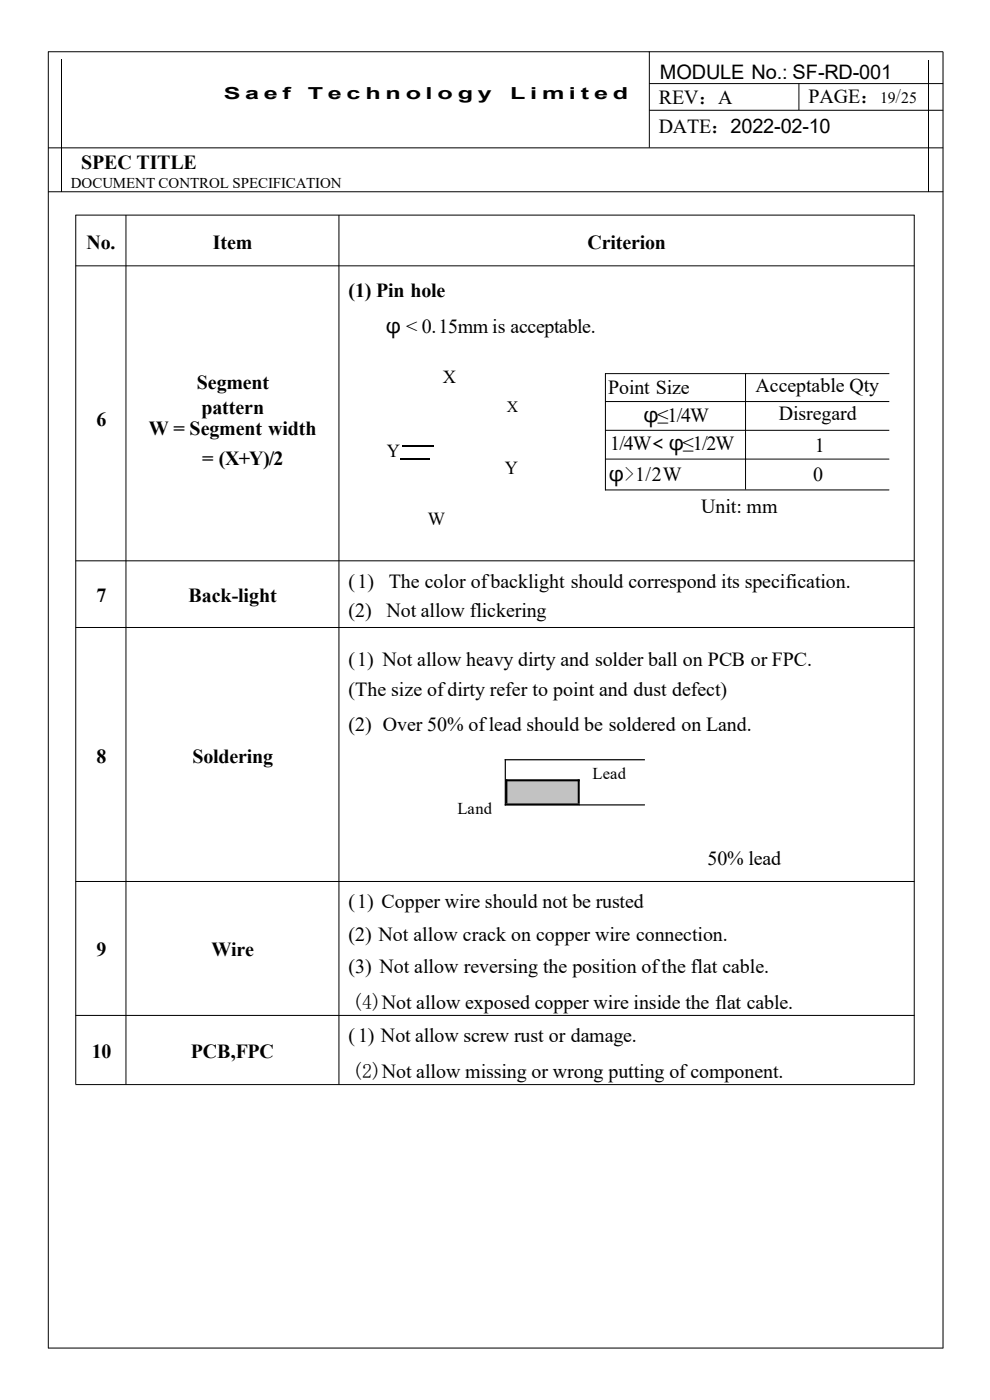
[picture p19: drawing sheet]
<svg xmlns="http://www.w3.org/2000/svg" width="210mm" height="297mm" viewBox="0 0 210 297" stroke-linecap="round" stroke-linejoin="round" font-family="sans-serif">
<defs><g id="words">
<g font-size="4.2">
<text x="140" y="16.8">MODULE No.: SF-RD-001</text>
<text x="139.7" y="22.1">REV：A</text>
<text x="171.5" y="21.9">PAGE：</text>
<text x="139.7" y="28.3">DATE：2022-02-10</text>
<text x="17.2" y="35.9">SPEC TITLE</text>
<text x="18.3" y="52.7">No.</text>
<text x="45.2" y="52.7">Item</text>
<text x="124.6" y="52.7">Criterion</text>
<text x="74" y="63">(1) Pin hole</text>
<text x="81.9" y="70.5">φ &lt; 0.15mm is acceptable.</text>
<text x="41.8" y="82.6">Segment</text>
<text x="129" y="83.6">Point Size</text>
<text x="160.3" y="83.1">Acceptable Qty</text>
<text x="42.7" y="87.9">pattern</text>
<text x="136.5" y="89.4">φ≤1/4W</text>
<text x="165.2" y="89">Disregard</text>
<text x="20.4" y="90.5">6</text>
<text x="31.5" y="92.3">W = Segment width</text>
<text x="129.5" y="95.6">1/4W&lt; φ≤1/2W</text>
<text x="172.8" y="95.9">1</text>
<text x="42.9" y="98.6">= (X+Y)/2</text>
<text x="129.1" y="102">φ&gt;1/2W</text>
<text x="172.5" y="102.1">0</text>
<text x="148.7" y="108.8">Unit: mm</text>
<text x="74" y="124.8">(1)</text>
<text x="82.5" y="124.8">The color ofbacklight should correspond its specification.</text>
<text x="20.4" y="127.7">7</text>
<text x="40" y="127.7">Back-light</text>
<text x="74" y="130.8">(2)</text>
<text x="82" y="130.8">Not allow flickering</text>
<text x="74" y="141.4">(1) Not allow heavy dirty and solder ball on PCB or FPC.</text>
<text x="74" y="147.6">(The size ofdirty refer to point and dust defect)</text>
<text x="74" y="155.1">(2) Over 50% oflead should be soldered on Land.</text>
<text x="20.4" y="161.8">8</text>
<text x="40.8" y="161.8">Soldering</text>
<text x="150.1" y="183.5">50% lead</text>
<text x="74" y="192.6">(1) Copper wire should not be rusted</text>
<text x="20.4" y="202.9">9</text>
<text x="44.8" y="202.9">Wire</text>
<text x="74" y="199.6">(2) Not allow crack on copper wire connection.</text>
<text x="74" y="206.5">(3) Not allow reversing the position ofthe flat cable.</text>
<text x="74.7" y="214">(4)Not allow exposed copper wire inside the flat cable.</text>
<text x="74" y="221.1">(1) Not allow screw rust or damage.</text>
<text x="19.5" y="224.4">10</text>
<text x="40.5" y="224.4">PCB,FPC</text>
<text x="74.7" y="228.7">(2)Not allow missing or wrong putting ofcomponent.</text>
</g>
<text font-size="4.2" fill="#f00" x="190" y="21.9">/</text>
<g font-size="3.9">
<text x="93.9" y="81.3">X</text>
<text x="82.1" y="96.9">Y</text>
<text x="107.1" y="100.6">Y</text>
<text x="90.8" y="111.5">W</text>
</g>
<g font-size="3.5">
<text x="47.5" y="21">S a e f</text>
<text x="65.3" y="21">T e c h n o l o g y</text>
<text x="108.2" y="21">L i m i t e d</text>
<text x="125.7" y="165.2">Lead</text>
<text x="97" y="172.8">Land</text>
</g>
<g font-size="3.4">
<text x="186.7" y="21.9">19</text>
<text x="191.1" y="21.9">25</text>
<text x="107.5" y="87.5">X</text>
</g>
<text font-size="3.2" x="15" y="39.9">DOCUMENT CONTROL SPECIFICATION</text>
</g></defs>
<g fill="none" stroke="#000" stroke-width=".21">
<path d="M10.2 11h189.9M10.2 10.9v275.1M13.1 12.6v28.2M137.7 17.7h62.4M137.7 10.9v20.4M169.5 17.7v5.7M197.1 12.7v28M200 11v275M10.2 31.4h189.9M137.7 23.4h62.4M10.2 40.7h189.9M16 45.6h178"/>
<path d="M16 56.4h178M16.1 45.6v184.5M26.7 45.6v184.5M71.9 45.6v184.5M193.9 45.6v184.5M128.3 79.3h60.3M128.4 79.2v24.8M158.2 79.2v24.7M128.3 85.2h60.3M128.3 91.3h60.3M128.3 97.4h60.3M16 119h178"/>
<path d="M128.3 103.9h60.3M16 133.1h178M16 187h178M16 215.4h178M16 230.1h178M10.2 286h189.9"/>
</g>
<path d="M85.3 94.6h6.7M107.1 161.2h29.7M107.1 170.8h29.7M107.2 161.1v9.8" fill="none" stroke="#000" stroke-width=".25"/>
<path d="M84.9 97.4h6.4" fill="none" stroke="#000" stroke-width=".3"/>
<g fill="#c0c0c0">
<path d="M107.4 165.3h15.4v5.6h-15.4z" fill-rule="evenodd"/>
<path d="M107.6 165.8h15v4.7h-15z" fill-rule="evenodd"/>
</g>
<path d="M107.2 165.6h15.8M107.2 170.7h15.8M107.4 165.3v5.2M122.8 165.3v5.2" fill="none" stroke="#000" stroke-width=".42"/>
<use href="#words"/>
</svg>
